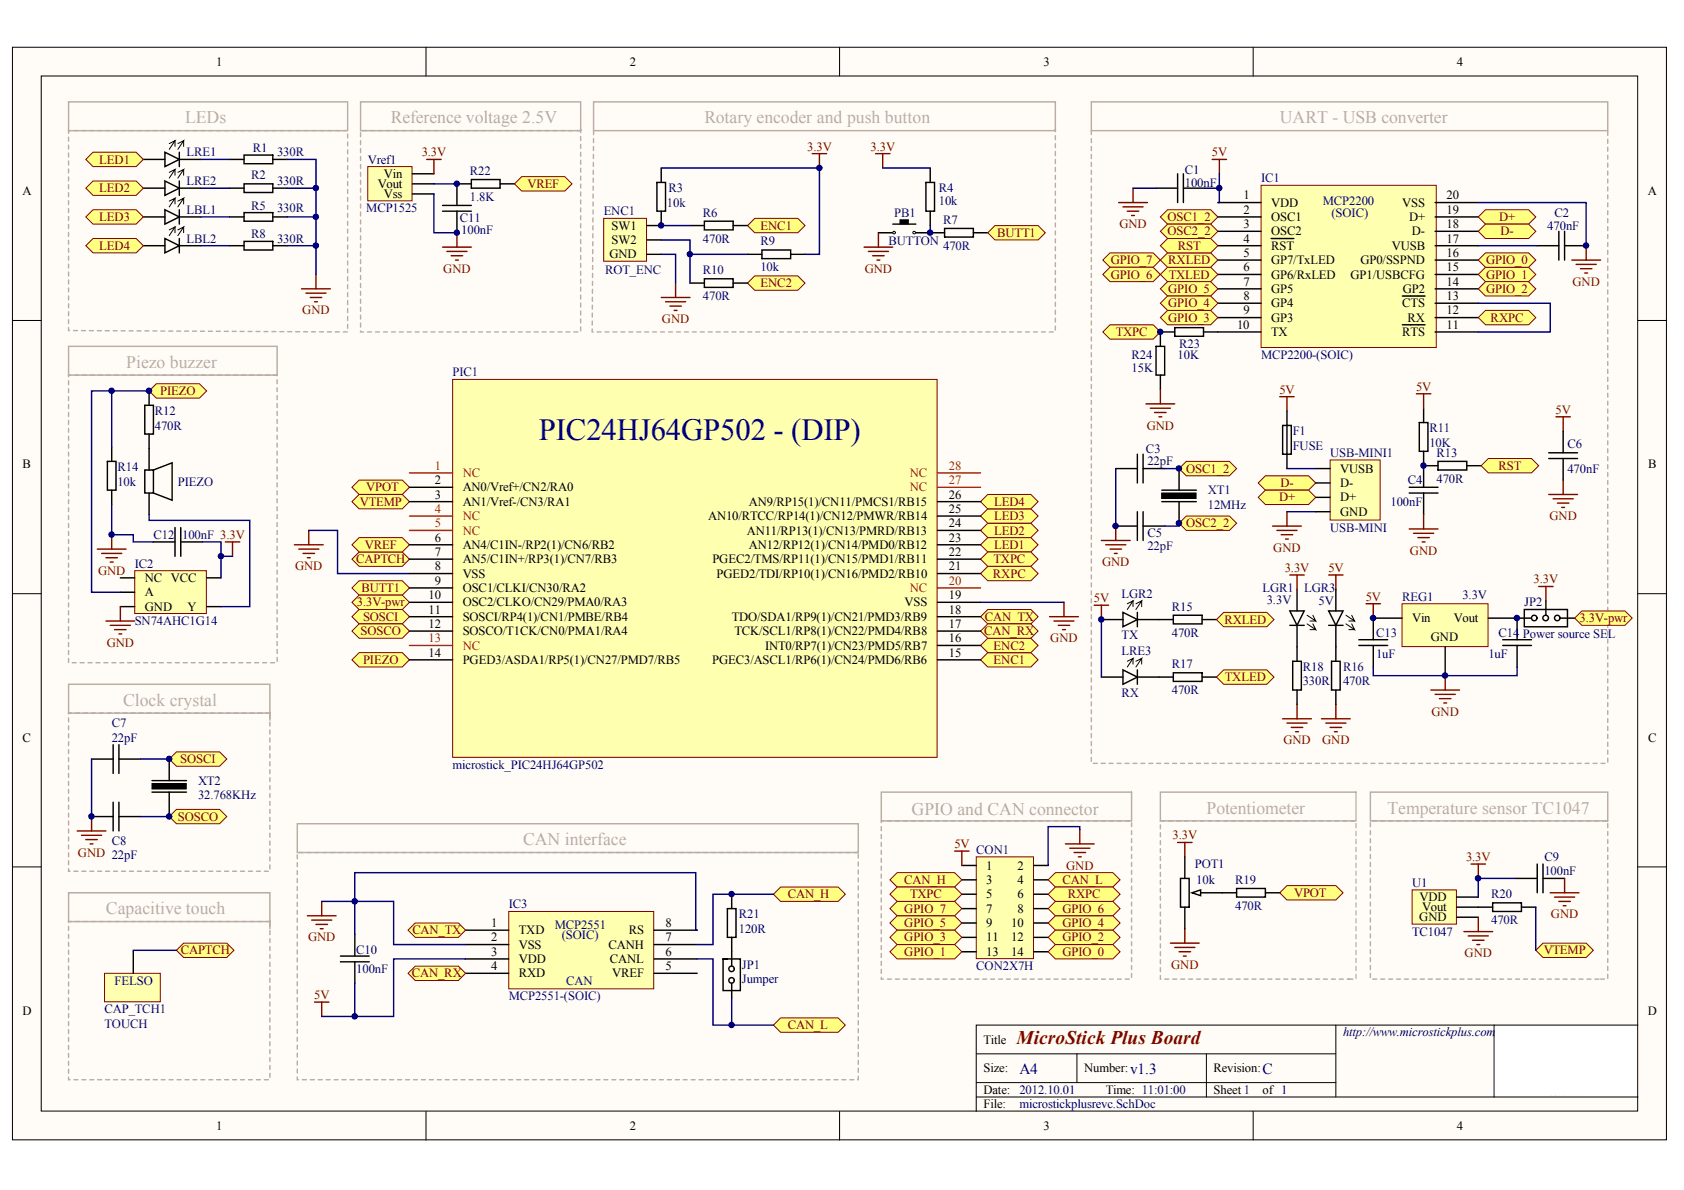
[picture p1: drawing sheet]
<svg xmlns="http://www.w3.org/2000/svg" width="297mm" height="210mm" viewBox="0 0 297 210" stroke-linecap="round" stroke-linejoin="round" font-family="sans-serif">
<defs><g id="words">
<text font-size="5.4" fill="#000080" x="95.1" y="77.6">PIC24HJ64GP502 - (DIP)</text>
<text font-size="3.4" fill="#800000" x="179.3" y="184.1">MicroStick Plus Board</text>
<g font-size="3.1" fill="#baada4">
<text x="32.6" y="21.8">LEDs</text>
<text x="68.9" y="21.8">Reference voltage 2.5V</text>
<text x="124.2" y="21.8">Rotary encoder and push button</text>
<text x="225.7" y="21.8">UART - USB converter</text>
<text x="22.2" y="64.9">Piezo buzzer</text>
<text x="21.7" y="124.5">Clock crystal</text>
<text x="160.8" y="143.8">GPIO and CAN connector</text>
<text x="212.8" y="143.5">Potentiometer</text>
<text x="244.8" y="143.5">Temperature sensor TC1047</text>
<text x="92.3" y="149.1">CAN interface</text>
<text x="18.7" y="161.3">Capacitive touch</text>
</g>
<g font-size="2.7" fill="#000080">
<text x="179.8" y="189.4">A4</text>
<text x="199.3" y="189.4">v1.3</text>
<text x="222.7" y="189.4">C</text>
</g>
<g font-size="2.2">
<text x="38.1" y="11.6">1</text>
<text x="111.1" y="11.6">2</text>
<text x="184" y="11.6">3</text>
<text x="257" y="11.6">4</text>
<text x="3.9" y="34.4">A</text>
<text x="66.6" y="33.2">Vout</text>
<text x="67.7" y="31.4">Vin</text>
<text x="67.7" y="34.9">Vss</text>
<text x="219.3" y="35.2">1</text>
<text x="255.2" y="35.2">20</text>
<text x="290.7" y="34.4">A</text>
<text x="107.9" y="40.5">SW1</text>
<text x="219.3" y="40.3">3</text>
<text x="219.3" y="37.7">2</text>
<text x="224.2" y="41.5">OSC2</text>
<text x="224.2" y="39">OSC1</text>
<text x="224.2" y="36.4">VDD</text>
<text x="247.4" y="36.4">VSS</text>
<text x="248.5" y="39">D+</text>
<text x="249" y="41.5">D-</text>
<text x="255.2" y="37.7">19</text>
<text x="255.2" y="40.3">18</text>
<text x="107.5" y="45.6">GND</text>
<text x="107.9" y="43">SW2</text>
<text x="219.3" y="47.9">6</text>
<text x="219.3" y="45.3">5</text>
<text x="219.3" y="42.8">4</text>
<text x="224.2" y="46.6">GP7/TxLED</text>
<text x="224.2" y="44.1">RST</text>
<text x="240" y="46.6">GP0/SSPND</text>
<text x="245.5" y="44.1">VUSB</text>
<text x="255.2" y="42.8">17</text>
<text x="255.2" y="45.3">16</text>
<text x="255.2" y="47.9">15</text>
<text x="219.3" y="52.9">8</text>
<text x="219.3" y="50.4">7</text>
<text x="224.2" y="51.7">GP5</text>
<text x="224.2" y="49.1">GP6/RxLED</text>
<text x="238.2" y="49.1">GP1/USBCFG</text>
<text x="247.4" y="51.7">GP2</text>
<text x="255.2" y="50.4">14</text>
<text x="255.2" y="52.9">13</text>
<text x="218.2" y="58">10</text>
<text x="219.3" y="55.5">9</text>
<text x="224.2" y="59.3">TX</text>
<text x="224.2" y="56.7">GP3</text>
<text x="224.2" y="54.2">GP4</text>
<text x="247.4" y="54.2">CTS</text>
<text x="247.4" y="59.3">RTS</text>
<text x="248.3" y="56.7">RX</text>
<text x="255.2" y="55.5">12</text>
<text x="255.2" y="58">11</text>
<text x="4" y="82.6">B</text>
<text x="236.4" y="83.4">VUSB</text>
<text x="290.7" y="82.6">B</text>
<text x="76.7" y="87.9">3</text>
<text x="76.7" y="85.4">2</text>
<text x="81.6" y="89.2">AN1/Vref-/CN3/RA1</text>
<text x="81.6" y="86.7">AN0/Vref+/CN2/RA0</text>
<text x="132.1" y="89.2">AN9/RP15(1)/CN11/PMCS1/RB15</text>
<text x="167.4" y="87.9">26</text>
<text x="236.4" y="88.4">D+</text>
<text x="236.4" y="85.9">D-</text>
<text x="76.7" y="95.5">6</text>
<text x="124.9" y="91.7">AN10/RTCC/RP14(1)/CN12/PMWR/RB14</text>
<text x="131.7" y="94.3">AN11/RP13(1)/CN13/PMRD/RB13</text>
<text x="167.4" y="90.5">25</text>
<text x="167.4" y="93">24</text>
<text x="167.4" y="95.5">23</text>
<text x="236.4" y="91">GND</text>
<text x="76.7" y="100.6">8</text>
<text x="76.7" y="98.1">7</text>
<text x="81.6" y="101.9">VSS</text>
<text x="81.6" y="99.4">AN5/C1IN+/RP3(1)/CN7/RB3</text>
<text x="81.6" y="96.8">AN4/C1IN-/RP2(1)/CN6/RB2</text>
<text x="125.7" y="99.4">PGEC2/TMS/RP11(1)/CN15/PMD1/RB11</text>
<text x="126.4" y="101.9">PGED2/TDI/RP10(1)/CN16/PMD2/RB10</text>
<text x="132.1" y="96.8">AN12/RP12(1)/CN14/PMD0/RB12</text>
<text x="167.4" y="98.1">22</text>
<text x="167.4" y="100.6">21</text>
<text x="25.5" y="102.7">NC VCC</text>
<text x="25.5" y="105.2">A</text>
<text x="25.5" y="107.7">GND</text>
<text x="33.1" y="107.7">Y</text>
<text x="75.6" y="105.7">10</text>
<text x="76.7" y="103.2">9</text>
<text x="81.6" y="107">OSC2/CLKO/CN29/PMA0/RA3</text>
<text x="81.6" y="104.4">OSC1/CLKI/CN30/RA2</text>
<text x="159.6" y="107">VSS</text>
<text x="167.4" y="105.7">19</text>
<text x="75.6" y="110.8">12</text>
<text x="75.6" y="108.2">11</text>
<text x="81.6" y="112">SOSCO/T1CK/CN0/PMA1/RA4</text>
<text x="81.6" y="109.5">SOSCI/RP4(1)/CN1/PMBE/RB4</text>
<text x="129.1" y="109.5">TDO/SDA1/RP9(1)/CN21/PMD3/RB9</text>
<text x="129.5" y="112">TCK/SCL1/RP8(1)/CN22/PMD4/RB8</text>
<text x="167.4" y="108.2">18</text>
<text x="167.4" y="110.8">17</text>
<text x="167.4" y="113.3">16</text>
<text x="249.1" y="109.8">Vin</text>
<text x="252.4" y="113.1">GND</text>
<text x="256.4" y="109.8">Vout</text>
<text x="75.6" y="115.8">14</text>
<text x="81.6" y="117.1">PGED3/ASDA1/RP5(1)/CN27/PMD7/RB5</text>
<text x="125.6" y="117.1">PGEC3/ASCL1/RP6(1)/CN24/PMD6/RB6</text>
<text x="134.9" y="114.6">INT0/RP7(1)/CN23/PMD5/RB7</text>
<text x="167.4" y="115.8">15</text>
<text x="4" y="130.8">C</text>
<text x="290.7" y="130.8">C</text>
<text x="174" y="153.4">1</text>
<text x="174" y="155.9">3</text>
<text x="179.5" y="153.4">2</text>
<text x="179.5" y="155.9">4</text>
<text x="174" y="158.5">5</text>
<text x="174" y="161">7</text>
<text x="179.5" y="161">8</text>
<text x="179.5" y="158.5">6</text>
<text x="250.4" y="159">VDD</text>
<text x="250.8" y="160.7">Vout</text>
<text x="86.6" y="163.5">1</text>
<text x="86.6" y="166.1">2</text>
<text x="91.5" y="164.8">TXD</text>
<text x="91.5" y="167.3">VSS</text>
<text x="107.3" y="167.3">CANH</text>
<text x="110.9" y="164.8">RS</text>
<text x="117.4" y="163.5">8</text>
<text x="117.4" y="166.1">7</text>
<text x="174" y="163.5">9</text>
<text x="174" y="166.1">11</text>
<text x="178.4" y="163.5">10</text>
<text x="178.4" y="166.1">12</text>
<text x="250.3" y="162.5">GND</text>
<text x="86.6" y="168.6">3</text>
<text x="86.6" y="171.1">4</text>
<text x="91.5" y="169.9">VDD</text>
<text x="91.5" y="172.4">RXD</text>
<text x="107.6" y="169.9">CANL</text>
<text x="108" y="172.4">VREF</text>
<text x="117.4" y="171.1">5</text>
<text x="117.4" y="168.6">6</text>
<text x="174" y="168.6">13</text>
<text x="178.4" y="168.6">14</text>
<text x="3.9" y="179">D</text>
<text x="290.7" y="179">D</text>
<text x="173.5" y="184.1">Title</text>
<text x="173.5" y="189.1">Size:</text>
<text x="191.2" y="189.1">Number:</text>
<text x="214.1" y="189.1">Revision:</text>
<text x="173.5" y="192.9">Date:</text>
<text x="173.5" y="195.5">File:</text>
<text x="195" y="192.9">Time: 11:01:00</text>
<text x="214.1" y="192.9">Sheet 1</text>
<text x="222.7" y="192.9">of 1</text>
<text x="273.4" y="193.2">goszta</text>
<text x="273.4" y="195.7">s\cime</text>
<text x="38.1" y="199.3">1</text>
<text x="111.1" y="199.3">2</text>
<text x="184" y="199.3">3</text>
<text x="257" y="199.3">4</text>
</g>
<g font-size="2.2" fill="#800000">
<text x="17.5" y="28.8">LED1</text>
<text x="74.4" y="27.6">3.3V</text>
<text x="142.4" y="26.6">3.3V</text>
<text x="153.5" y="26.6">3.3V</text>
<text x="213.8" y="27.6">5V</text>
<text x="17.5" y="33.9">LED2</text>
<text x="93" y="33.2">VREF</text>
<text x="17.5" y="39">LED3</text>
<text x="134.2" y="40.5">ENC1</text>
<text x="175.9" y="41.8">BUTT1</text>
<text x="197.4" y="40.3">GND</text>
<text x="205.9" y="39">OSC1_2</text>
<text x="205.9" y="41.5">OSC2_2</text>
<text x="264.4" y="39">D+</text>
<text x="264.7" y="41.5">D-</text>
<text x="17.5" y="44.1">LED4</text>
<text x="195.9" y="46.6">GPIO_7</text>
<text x="206.1" y="46.6">RXLED</text>
<text x="207.7" y="44.1">RST</text>
<text x="262.1" y="46.6">GPIO_0</text>
<text x="78.2" y="48.1">GND</text>
<text x="134.2" y="50.7">ENC2</text>
<text x="152.5" y="48.1">GND</text>
<text x="195.9" y="49.1">GPIO_6</text>
<text x="206.1" y="51.7">GPIO_5</text>
<text x="206.1" y="49.1">TXLED</text>
<text x="262.1" y="49.1">GPIO_1</text>
<text x="262.1" y="51.7">GPIO_2</text>
<text x="277.4" y="50.4">GND</text>
<text x="53.3" y="55.5">GND</text>
<text x="116.8" y="57">GND</text>
<text x="196.8" y="59.3">TXPC</text>
<text x="206.1" y="56.7">GPIO_3</text>
<text x="206.1" y="54.2">GPIO_4</text>
<text x="262.9" y="56.7">RXPC</text>
<text x="28.3" y="69.7">PIEZO</text>
<text x="225.7" y="69.4">5V</text>
<text x="249.8" y="68.9">5V</text>
<text x="202.3" y="75.8">GND</text>
<text x="274.4" y="73">5V</text>
<text x="209.2" y="83.4">OSC1_2</text>
<text x="264.3" y="82.9">RST</text>
<text x="63.5" y="89.2">VTEMP</text>
<text x="64.6" y="86.7">VPOT</text>
<text x="175.3" y="89.2">LED4</text>
<text x="225.6" y="88.4">D+</text>
<text x="225.8" y="85.9">D-</text>
<text x="175.3" y="94.3">LED2</text>
<text x="175.3" y="91.7">LED3</text>
<text x="209.2" y="93">OSC2_2</text>
<text x="273.3" y="91.7">GND</text>
<text x="17.3" y="101.4">GND</text>
<text x="52.1" y="100.6">GND</text>
<text x="62.8" y="99.4">CAPTCH</text>
<text x="64.4" y="96.8">VREF</text>
<text x="175.1" y="101.9">RXPC</text>
<text x="175.2" y="99.4">TXPC</text>
<text x="175.3" y="96.8">LED1</text>
<text x="194.4" y="99.9">GND</text>
<text x="224.6" y="97.3">GND</text>
<text x="226.6" y="100.9">3.3V</text>
<text x="234.3" y="100.9">5V</text>
<text x="248.7" y="97.8">GND</text>
<text x="62.9" y="107">3.3V-pwr</text>
<text x="63.8" y="104.4">BUTT1</text>
<text x="193" y="106.2">5V</text>
<text x="240.9" y="105.9">5V</text>
<text x="270.5" y="102.9">3.3V</text>
<text x="63.6" y="112">SOSCO</text>
<text x="64" y="109.5">SOSCI</text>
<text x="173.6" y="112">CAN_RX</text>
<text x="173.7" y="109.5">CAN_TX</text>
<text x="185.3" y="113.3">GND</text>
<text x="216" y="110">RXLED</text>
<text x="278.6" y="109.8">3.3V-</text>
<text x="283.6" y="109.8">pwr</text>
<text x="18.8" y="114.1">GND</text>
<text x="64" y="117.1">PIEZO</text>
<text x="175.3" y="117.1">ENC1</text>
<text x="175.3" y="114.6">ENC2</text>
<text x="216" y="120.2">TXLED</text>
<text x="226.4" y="131.3">GND</text>
<text x="233.2" y="131.3">GND</text>
<text x="252.5" y="126.2">GND</text>
<text x="31.8" y="134.6">SOSCI</text>
<text x="31.4" y="144.8">SOSCO</text>
<text x="168.3" y="149.6">5V</text>
<text x="206.8" y="148.1">3.3V</text>
<text x="13.7" y="151.1">GND 22pF</text>
<text x="159.5" y="155.9">CAN_H</text>
<text x="187.4" y="155.9">CAN_L</text>
<text x="188.1" y="153.4">GND</text>
<text x="258.6" y="151.9">3.3V</text>
<text x="139" y="158.5">CAN_H</text>
<text x="159.5" y="161">GPIO_7</text>
<text x="160.5" y="158.5">TXPC</text>
<text x="187.4" y="161">GPIO_6</text>
<text x="188.3" y="158.5">RXPC</text>
<text x="228.3" y="158.2">VPOT</text>
<text x="54.3" y="166.1">GND</text>
<text x="72.7" y="164.8">CAN_TX</text>
<text x="159.5" y="163.5">GPIO_5</text>
<text x="159.5" y="166.1">GPIO_3</text>
<text x="187.4" y="163.5">GPIO_4</text>
<text x="187.4" y="166.1">GPIO_2</text>
<text x="273.6" y="162">GND</text>
<text x="31.9" y="168.3">CAPTCH</text>
<text x="72.6" y="172.4">CAN_RX</text>
<text x="159.5" y="168.6">GPIO_1</text>
<text x="187.4" y="168.6">GPIO_0</text>
<text x="206.6" y="170.9">GND</text>
<text x="258.3" y="168.9">GND</text>
<text x="272.3" y="168.3">VTEMP</text>
<text x="55.4" y="176.2">5V</text>
<text x="139" y="181.5">CAN_L</text>
</g>
<g font-size="2.2" fill="#000080">
<text x="32.9" y="27.6">LRE1</text>
<text x="44.6" y="26.8">R1</text>
<text x="48.9" y="27.6">330R</text>
<text x="64.9" y="28.8">Vref1</text>
<text x="32.9" y="32.6">LRE2</text>
<text x="44.3" y="31.6">R2</text>
<text x="48.9" y="32.6">330R</text>
<text x="82.9" y="30.9">R22</text>
<text x="82.9" y="35.4">1.8K</text>
<text x="117.9" y="33.9">R3</text>
<text x="165.6" y="33.9">R4</text>
<text x="209" y="30.6">C1</text>
<text x="209" y="32.9">100nF</text>
<text x="222.4" y="32.1">IC1</text>
<text x="32.9" y="37.7">LBL1</text>
<text x="44.3" y="37">R5</text>
<text x="48.9" y="37.5">330R</text>
<text x="64.6" y="37.5">MCP1525</text>
<text x="81.1" y="39.2">C11</text>
<text x="81.4" y="41.3">100nF</text>
<text x="106.5" y="38">ENC1</text>
<text x="117.6" y="36.4">10k</text>
<text x="124" y="38.2">R6</text>
<text x="157.7" y="38.2">PB1</text>
<text x="165.6" y="36.2">10k</text>
<text x="166.4" y="39.5">R7</text>
<text x="233.3" y="36.2">MCP2200</text>
<text x="234.9" y="38.2">(SOIC)</text>
<text x="272.9" y="40.5">470nF</text>
<text x="274.2" y="38.2">C2</text>
<text x="32.9" y="42.8">LBL2</text>
<text x="44.3" y="42">R8</text>
<text x="48.9" y="42.8">330R</text>
<text x="124" y="42.8">470R</text>
<text x="134.1" y="43.3">R9</text>
<text x="134.1" y="47.9">10k</text>
<text x="156.7" y="43.3">BUTTON</text>
<text x="166.4" y="44.1">470R</text>
<text x="106.7" y="48.4">ROT_ENC</text>
<text x="124" y="48.4">R10</text>
<text x="124" y="52.9">470R</text>
<text x="199.6" y="63.3">R24</text>
<text x="199.6" y="65.6">15K</text>
<text x="207.7" y="63.3">10K</text>
<text x="208" y="61.3">R23</text>
<text x="222.4" y="63.3">MCP2200-(SOIC)</text>
<text x="79.8" y="66.4">PIC1</text>
<text x="27.3" y="73.2">R12</text>
<text x="27.3" y="75.8">470R</text>
<text x="228" y="76.8">F1</text>
<text x="252.1" y="76.3">R11</text>
<text x="20.7" y="83.1">R14</text>
<text x="202.1" y="79.8">C3</text>
<text x="202.4" y="82.1">22pF</text>
<text x="228" y="79.3">FUSE</text>
<text x="234.6" y="80.6">USB-MINI1</text>
<text x="252.1" y="78.8">10K</text>
<text x="253.4" y="80.6">R13</text>
<text x="276.5" y="79.1">C6</text>
<text x="276.5" y="83.4">470nF</text>
<text x="20.7" y="85.7">10k</text>
<text x="31.4" y="85.7">PIEZO</text>
<text x="213" y="87.2">XT1</text>
<text x="213" y="89.7">12MHz</text>
<text x="245.3" y="89.2">100nF</text>
<text x="248.3" y="85.4">C4</text>
<text x="253.4" y="85.1">470R</text>
<text x="27.1" y="95">C12</text>
<text x="32.1" y="95">100nF 3.3V</text>
<text x="202.4" y="94.8">C5</text>
<text x="234.6" y="93.8">USB-MINI</text>
<text x="23.8" y="100.1">IC2</text>
<text x="202.4" y="97.1">22pF</text>
<text x="197.8" y="105.4">LGR2</text>
<text x="206.7" y="107.7">R15</text>
<text x="222.7" y="104.4">LGR1</text>
<text x="223.5" y="106.5">3.3V</text>
<text x="230" y="104.4">LGR3</text>
<text x="232.6" y="106.7">5V</text>
<text x="247.3" y="105.9">REG1</text>
<text x="258" y="105.7">3.3V</text>
<text x="268.9" y="107">JP2</text>
<text x="23.8" y="110.3">SN74AHC1G14</text>
<text x="197.8" y="112.8">TX</text>
<text x="206.7" y="112.3">470R</text>
<text x="242.7" y="112.3">C13</text>
<text x="264.3" y="112.3">C14</text>
<text x="268.6" y="112.5">Power source SEL</text>
<text x="197.8" y="115.6">LRE3</text>
<text x="206.7" y="117.9">R17</text>
<text x="229.8" y="118.4">R18</text>
<text x="236.9" y="118.4">R16</text>
<text x="242.7" y="116.1">1uF</text>
<text x="262.5" y="116.1">1uF</text>
<text x="197.8" y="122.9">RX</text>
<text x="206.7" y="122.4">470R</text>
<text x="229.8" y="120.9">330R</text>
<text x="236.9" y="120.9">470R</text>
<text x="19.7" y="128.3">C7</text>
<text x="19.7" y="130.8">22pF</text>
<text x="79.8" y="135.6">microstick_PIC24HJ64GP502</text>
<text x="34.9" y="138.4">XT2</text>
<text x="34.9" y="141">32.768KHz</text>
<text x="19.7" y="149.1">C8</text>
<text x="172.2" y="150.6">CON1</text>
<text x="210.8" y="153.1">POT1</text>
<text x="211" y="155.9">10k</text>
<text x="217.9" y="155.9">R19</text>
<text x="272.4" y="151.9">C9</text>
<text x="272.4" y="154.4">100nF</text>
<text x="89.7" y="160.2">IC3</text>
<text x="217.9" y="160.5">470R</text>
<text x="249.1" y="156.4">U1</text>
<text x="263" y="158.5">R20</text>
<text x="97.9" y="163.8">MCP2551</text>
<text x="99.1" y="165.6">(SOIC)</text>
<text x="130.3" y="162">R21</text>
<text x="130.3" y="164.5">120R</text>
<text x="249.1" y="165">TC1047</text>
<text x="263" y="163">470R</text>
<text x="20.2" y="173.7">FELSO</text>
<text x="62.8" y="168.3">C10</text>
<text x="62.8" y="171.6">100nF</text>
<text x="99.9" y="173.7">CAN</text>
<text x="130.8" y="170.9">JP1</text>
<text x="130.8" y="173.4">Jumper</text>
<text x="172.2" y="171.1">CON2X7H</text>
<text x="18.4" y="178.7">CAP_TCH1</text>
<text x="89.7" y="176.5">MCP2551-(SOIC)</text>
<text x="18.4" y="181.3">TOUCH</text>
<text x="236.9" y="182.8">http://www.microstickplus.com/</text>
<text x="179.8" y="192.9">2012.10.01</text>
<text x="179.8" y="195.5">microstickplusrevc.SchDoc</text>
</g>
<g font-size="2.2" fill="#f00">
<text x="76.7" y="82.9">1</text>
<text x="167.4" y="82.9">28</text>
<text x="81.6" y="84.1">NC</text>
<text x="160.5" y="84.1">NC</text>
<text x="160.5" y="86.7">NC</text>
<text x="167.4" y="85.4">27</text>
<text x="76.7" y="93">5</text>
<text x="76.7" y="90.5">4</text>
<text x="81.6" y="94.3">NC</text>
<text x="81.6" y="91.7">NC</text>
<text x="160.5" y="104.4">NC</text>
<text x="167.4" y="103.2">20</text>
<text x="75.6" y="113.3">13</text>
<text x="81.6" y="114.6">NC</text>
</g>
</g></defs>
<g fill="#fffcf8" stroke="#000" stroke-width=".18">
<path d="M2.2 8.3h291.7v192.8h-291.7z"/>
<path d="M7.3 13.4h281.6v182.6h-281.6z"/>
</g>
<g fill="none" stroke="#000" stroke-width=".18">
<path d="M75.1 8.3v5.1M148.1 8.3v5.1M221 8.3v5.1M2.2 56.5h5.1M288.9 56.5h5.1M2.2 104.7h5.1M288.9 104.7h5.1M2.2 152.9h5.1M288.9 152.9h5.1M75.1 196v5.1M148.1 196v5.1M172.2 185.9h63.4"/>
<path d="M172.2 193.5h116.7M172.2 191h63.4M190 185.9v5.1M212.8 185.9v7.6M221 196v5.1M235.6 180.8v12.7M263.5 180.8h-91.3v15.2M288.9 180.8h-25.4v12.7"/>
</g>
<path d="M249.1 157h7.8v6h-7.8z" fill="#ffffb0" stroke="#800000" stroke-width=".18"/>
<path d="M256.9 158.2h3.9M256.9 160h3.9M256.9 161.8h3.9" fill="none" stroke="#000" stroke-width=".25"/>
<g fill="none" stroke="#800000" stroke-width=".25">
<path d="M185.1 108.8h5.1M185.9 109.5h3.6M186.7 110.3h2M187.4 111.1h.5M187.7 106.2v2.6M207.7 148.6h2.6M209 148.6v2.5M259.5 152.4h2.5M260.8 152.4v2.5M206.5 166.4h5M207.2 167.1h3.6M208 167.9h2"/>
<path d="M208.7 168.6h.5M209 163.8v2.6M258.2 164.3h5.1M259 165.1h3.5M259.7 165.8h2.1M260.5 166.6h.5M260.8 161.8v2.5"/>
</g>
<g fill="#ffff80" stroke="#800000" stroke-width=".18">
<path d="M62.1 86l1.2-1.3h7.7l1.2 1.3-1.2 1.2h-7.7z" fill-rule="evenodd"/>
<path d="M62.1 88.5l1.2-1.3h7.7l1.2 1.3-1.2 1.3h-7.7z" fill-rule="evenodd"/>
<path d="M270.9 167.6l1.3-1.2h7.6l1.3 1.2-1.3 1.3h-7.6z" fill-rule="evenodd"/>
<path d="M225.7 157.5l1.3-1.3h8.6l1.3 1.3-1.3 1.2h-8.6z" fill-rule="evenodd"/>
</g>
<path d="M16.2 133.9h3.8M20 131.4v5M21 131.4v5M21 133.9h3.8M26.8 139.7h6.1M26.8 137.7h6.1M29.9 133.9v3.8M29.9 139.7v3.8M16.2 144h3.8M20 141.5v5.1M21 141.5v5.1M21 144h3.8" fill="none" stroke="#000" stroke-width=".25"/>
<path d="M26.8 138.2h6v1h-6z" fill="#000" stroke="#000" stroke-width=".18"/>
<path d="M13.6 146.6h5.1M14.4 147.3h3.5M15.1 148.1h2.1M15.9 148.9h.5M16.2 144v2.6" fill="none" stroke="#800000" stroke-width=".25"/>
<path d="M16.2 133.9v10.1M24.8 133.9h5.1M29.9 143.5v.5h-5.1" fill="none" stroke="#000080" stroke-width=".25"/>
<g fill="#ffff80" stroke="#800000" stroke-width=".18">
<path d="M29.9 133.9l1.2-1.3h7.6l1.3 1.3-1.3 1.3h-7.6z" fill-rule="evenodd"/>
<path d="M29.9 144l1.2-1.2h7.6l1.3 1.2-1.3 1.3h-7.6z" fill-rule="evenodd"/>
<path d="M62.1 108.8l1.2-1.3h7.7l1.2 1.3-1.2 1.2h-7.7z" fill-rule="evenodd"/>
<path d="M62.1 111.3l1.2-1.3h7.7l1.2 1.3-1.2 1.3h-7.7z" fill-rule="evenodd"/>
</g>
<g fill="none" stroke="#000" stroke-width=".25">
<path d="M163.3 32.2h1.5v5.1h-1.5zM164.1 29.6v2.6M164.1 37.3v2.5M164.1 41.1h2.5M166.6 40.3h5.1v1.5h-5.1zM171.7 41.1h2.5M263.3 159.3h5.1v1.5h-5.1zM267.3 154.9h3.9M271.2 152.4v5.1M272.2 152.4v5.1M272.2 154.9h3.8M260.8 160h2.5"/>
<path d="M268.4 160h2.5"/>
</g>
<path d="M267.3 154.9h-6.5v3.3M270.9 160v7.6" fill="none" stroke="#000080" stroke-width=".25"/>
<path d="M154.4 27.1h2.6M155.7 27.1v2.5M152.4 43.6h5.1M153.2 44.4h3.5M153.9 45.1h2.1M154.7 45.9h.5M154.9 41.1v2.5M273.4 157.5h5.1M274.2 158.2h3.6M275 159h2M275.7 159.8h.5M276 154.9v2.6" fill="none" stroke="#800000" stroke-width=".25"/>
<path d="M174.2 41.1l1.3-1.3h7.6l1.3 1.3-1.3 1.2h-7.6z" fill-rule="evenodd" fill="#ffff80" stroke="#800000" stroke-width=".18"/>
<path d="M25.5 71.5h1.6v5.1h-1.6zM26.3 69v2.5M26.3 76.6v2.5" fill="none" stroke="#000" stroke-width=".25"/>
<g fill="#ffff80" stroke="#800000" stroke-width=".18">
<path d="M26.3 69l1.3-1.3h7.6l1.2 1.3-1.2 1.2h-7.6z" fill-rule="evenodd"/>
<path d="M173 96.1l1.2-1.3h7.6l1.3 1.3-1.3 1.3h-7.6z" fill-rule="evenodd"/>
<path d="M173 93.6l1.2-1.3h7.6l1.3 1.3-1.3 1.2h-7.6z" fill-rule="evenodd"/>
<path d="M173 91l1.2-1.2h7.6l1.3 1.2-1.3 1.3h-7.6z" fill-rule="evenodd"/>
<path d="M173 88.5l1.2-1.3h7.6l1.3 1.3-1.3 1.3h-7.6z" fill-rule="evenodd"/>
<path d="M62.1 116.4l1.2-1.3h7.7l1.2 1.3-1.2 1.3h-7.7z" fill-rule="evenodd"/>
</g>
<path d="M222.4 32.7h30.9v28.6h-30.9z" fill="#ffffb0" stroke="#800000" stroke-width=".18"/>
<g fill="none" stroke="#000" stroke-width=".25">
<path d="M214.8 35.7h7.6M214.8 38.3h7.6M253.1 35.7h7.7M253.1 38.3h7.7M214.8 40.8h7.6M214.8 43.3h7.6M214.8 45.9h7.6M214.8 48.4h7.6M214.8 50.9h7.6M214.8 53.5h7.6M214.8 56h7.6M214.8 58.6h7.6"/>
<path d="M224.2 42.1h4M247.4 52.2h4M247.4 57.3h4M253.1 40.8h7.7M253.1 43.3h7.7M253.1 45.9h7.7M253.1 48.4h7.7M253.1 50.9h7.7M253.1 53.5h7.7M253.1 56h7.7M253.1 58.6h7.7M204.9 88.5h6.1"/>
<path d="M204.9 86.5h6.1M208 82.7v3.8M208 88.5v3.8"/>
</g>
<path d="M213.8 28.1h2.5M215.1 28.1v2.6" fill="none" stroke="#800000" stroke-width=".25"/>
<path d="M204.9 87h6.1v.9h-6.1z" fill="#000" stroke="#000" stroke-width=".18"/>
<g fill="#ffff80" stroke="#800000" stroke-width=".18">
<path d="M208 82.7l1.2-1.3h7.7l1.2 1.3-1.2 1.2h-7.7z" fill-rule="evenodd"/>
<path d="M208 92.3l1.2-1.3h7.7l1.2 1.3-1.2 1.3h-7.7z" fill-rule="evenodd"/>
</g>
<path d="M196.8 82.7h3.8M196.8 92.8h3.8M200.6 80.1v5.1M200.6 90.3v5M201.6 80.1v5.1M201.6 90.3v5M201.6 82.7h3.8M201.6 92.8h3.8" fill="none" stroke="#000" stroke-width=".25"/>
<path d="M194.3 95.3h5M195 96.1h3.6M195.8 96.9h2M196.6 97.6h.5M196.8 92.8v2.5" fill="none" stroke="#800000" stroke-width=".25"/>
<path d="M196.8 82.7v10.1" fill="none" stroke="#000080" stroke-width=".25"/>
<g fill="#ffff80" stroke="#800000" stroke-width=".18">
<path d="M204.7 38.3l1.2-1.3h7.7l1.2 1.3-1.2 1.2h-7.7z" fill-rule="evenodd"/>
<path d="M204.7 40.8l1.2-1.3h7.7l1.2 1.3-1.2 1.3h-7.7z" fill-rule="evenodd"/>
</g>
<path d="M205.4 82.7h2.6M208 92.3v.5h-2.6M194.3 109.3v10.1" fill="none" stroke="#000080" stroke-width=".25"/>
<path d="M194.3 119.4h3.8M194.3 109.3h3.8M198.1 118.2l2.5 1.2-2.5 1.3zM198.1 108l2.5 1.3-2.5 1.3zM200.6 119.4h6.4M200.6 108v2.6M200.6 118.2v2.5M200.6 109.3h6.4M207 108.5h5v1.5h-5zM207 118.7h5v1.5h-5zM212 119.4h2.6M212 109.3h2.6" fill="none" stroke="#000" stroke-width=".25"/>
<path d="M198.8 116.6l1.1-.5-1.1 1.6M198.8 106.5l1.1-.5-1.1 1.5M199.9 106v1M199.9 116.1v1M200.4 116.6l1-.5-1 1.6M200.4 106.5l1-.5-1 1.5M201.4 106v1M201.4 116.1v1" fill="none" stroke="#000" stroke-width=".18"/>
<path d="M193 106.7h2.5M194.3 106.7v2.6" fill="none" stroke="#800000" stroke-width=".25"/>
<g fill="#ffff80" stroke="#800000" stroke-width=".18">
<path d="M214.6 119.4l1.2-1.2h7.7l1.2 1.2-1.2 1.3h-7.7z" fill-rule="evenodd"/>
<path d="M214.6 109.3l1.2-1.3h7.7l1.2 1.3-1.2 1.3h-7.7z" fill-rule="evenodd"/>
<path d="M204.7 48.4l1.2-1.3h7.7l1.2 1.3-1.2 1.3h-7.7z" fill-rule="evenodd"/>
<path d="M204.7 45.9l1.2-1.3h7.7l1.2 1.3-1.2 1.2h-7.7z" fill-rule="evenodd"/>
<path d="M260.8 56l1.2-1.2h7.6l1.3 1.2-1.3 1.3h-7.6z" fill-rule="evenodd"/>
<path d="M194.5 58.6l1.3-1.3h7.6l1.3 1.3-1.3 1.2h-7.6z" fill-rule="evenodd"/>
</g>
<g fill="none" stroke="#800000" stroke-width=".25">
<path d="M225.7 70h2.6M227 70v2.5M274.5 73.5h2.5M275.7 73.5v2.6M224.5 92.8h5M225.2 93.6h3.6M226 94.3h2M226.8 95.1h.5M227 90.3v2.5M273.2 87.2h5.1M273.9 88h3.6M274.7 88.7h2"/>
<path d="M275.5 89.5h.5M275.7 84.7v2.5"/>
</g>
<path d="M273.2 79.9h5.1M275.7 76.1v3.8M273.2 80.9h5.1M275.7 80.9v3.8" fill="none" stroke="#000" stroke-width=".25"/>
<path d="M227 90.3h5.1" fill="none" stroke="#000080" stroke-width=".25"/>
<g fill="#ffff80" stroke="#800000" stroke-width=".18">
<path d="M221.9 85.2l1.3-1.3h7.6l1.3 1.3-1.3 1.3h-7.6z" fill-rule="evenodd"/>
<path d="M221.9 87.7l1.3-1.2h7.6l1.3 1.2-1.3 1.3h-7.6z" fill-rule="evenodd"/>
<path d="M260.8 38.3l1.2-1.3h7.6l1.3 1.3-1.3 1.2h-7.6z" fill-rule="evenodd"/>
<path d="M260.8 40.8l1.2-1.3h7.6l1.3 1.3-1.3 1.3h-7.6z" fill-rule="evenodd"/>
</g>
<g fill="none" stroke="#800000" stroke-width=".25">
<path d="M197.3 35.7h5.1M198.1 36.5h3.5M198.8 37.3h2.1M199.6 38h.5M199.9 33.2v2.5M277.2 45.9h5.1M278 46.6h3.6M278.8 47.4h2M279.5 48.2h.5M279.8 43.3v2.6M249.8 69.5h2.6M251.1 69.5v2.5"/>
<path d="M248.6 93.3h5M249.3 94.1h3.6M250.1 94.8h2M250.9 95.6h.5M251.1 90.8v2.5"/>
</g>
<g fill="none" stroke="#000" stroke-width=".25">
<path d="M203.9 33.2h3.8M207.7 30.7v5M208.7 30.7v5M208.7 33.2h3.8M271.2 43.3h3.8M275 40.8v5.1M276 40.8v5.1M276 43.3h3.8M250.3 74.5h1.6v5.1h-1.6zM251.1 72v2.5M251.1 79.6v6.4M248.6 87h5"/>
<path d="M248.6 86h5M251.1 87v3.8M251.1 82.1h2.5M253.6 81.4h5.1v1.5h-5.1zM258.7 82.1h2.6"/>
</g>
<path d="M199.9 33.2h4M212.5 33.2h2.6M215.1 30.7v5h-.3" fill="none" stroke="#000080" stroke-width=".25"/>
<g fill="#ffff80" stroke="#800000" stroke-width=".18">
<path d="M261.3 82.1l1.2-1.2h7.6l1.3 1.2-1.3 1.3h-7.6z" fill-rule="evenodd"/>
<path d="M204.7 43.3l1.2-1.2h7.7l1.2 1.2-1.2 1.3h-7.7z" fill-rule="evenodd"/>
</g>
<path d="M260.8 53.5h12.6v5.1h-12.6" fill="none" stroke="#000080" stroke-width=".25"/>
<g fill="#ffff80" stroke="#800000" stroke-width=".18">
<path d="M31.1 167.6l1.3-1.2h7.6l1.3 1.2-1.3 1.3h-7.6z" fill-rule="evenodd"/>
<path d="M62.1 98.6l1.2-1.2h7.7l1.2 1.2-1.2 1.3h-7.7z" fill-rule="evenodd"/>
<path d="M173 98.6l1.2-1.2h7.6l1.3 1.2-1.3 1.3h-7.6z" fill-rule="evenodd"/>
<path d="M173 101.2l1.2-1.3h7.6l1.3 1.3-1.3 1.2h-7.6z" fill-rule="evenodd"/>
<path d="M62.1 103.7l1.2-1.3h7.7l1.2 1.3-1.2 1.3h-7.7z" fill-rule="evenodd"/>
<path d="M173 116.4l1.2-1.3h7.6l1.3 1.3-1.3 1.3h-7.6z" fill-rule="evenodd"/>
<path d="M173 113.9l1.2-1.3h7.6l1.3 1.3-1.3 1.2h-7.6z" fill-rule="evenodd"/>
<path d="M173 108.8l1.2-1.3h7.6l1.3 1.3-1.3 1.2h-7.6z" fill-rule="evenodd"/>
<path d="M173 111.3l1.2-1.3h7.6l1.3 1.3-1.3 1.3h-7.6z" fill-rule="evenodd"/>
</g>
<path d="M26.3 79.1v3.8M25.5 82.9h1.6v4.1h-1.6zM26.3 87v3.8M27.1 82.9l3.3-1.3v6.6l-3.3-1.2" fill="none" stroke="#000" stroke-width=".25"/>
<path d="M89.7 160.8h25.6v13.6h-25.6z" fill="#ffffb0" stroke="#800000" stroke-width=".18"/>
<path d="M60 169.7h5.1M60 168.6h5.1M62.6 164.8v3.8M62.6 169.7v3.8M82.1 164.1h7.6M82.1 166.6h7.6M82.1 169.1h7.6M82.1 171.7h7.6M115.4 164.1h7.6M115.4 166.6h7.6M115.4 169.1h7.6M115.4 171.7h7.6" fill="none" stroke="#000" stroke-width=".25"/>
<path d="M56.7 159v2.5M54.2 161.5h5.1M55 162.3h3.5M55.5 176.8h2.5M55.7 163.1h2.1M56.5 163.8h.5M56.7 176.8v2.5" fill="none" stroke="#800000" stroke-width=".25"/>
<g fill="#ffff80" stroke="#800000" stroke-width=".18">
<path d="M72 164.1l1.2-1.3h7.7l1.2 1.3-1.2 1.2h-7.7z" fill-rule="evenodd"/>
<path d="M72 171.7l1.2-1.3h7.7l1.2 1.3-1.2 1.3h-7.7z" fill-rule="evenodd"/>
</g>
<path d="M123 164.1h-.3v-10.2h-60.1v5.1h6.8v7.6h12.7" fill="none" stroke="#000080" stroke-width=".25"/>
<g fill="none" stroke="#800000" stroke-width=".25">
<path d="M116.6 52.5h5.1M117.4 53.2h3.5M118.2 54h2M118.9 54.8h.5M119.2 49.9v2.6M234.4 101.4h2.5M235.6 101.4v2.6M226.2 126.8h5.1M227 127.5h3.6M227.8 128.3h2M228.5 129.1h.5M228.8 124.3v2.5"/>
<path d="M233.1 126.8h5.1M233.9 127.5h3.5M234.6 128.3h2M235.4 129.1h.5M235.6 124.3v2.5"/>
</g>
<path d="M227.5 107.8h2.5l-1.2 2.5zM227.5 110.3h2.5M228 116.6h1.5v5.1h-1.5zM228.8 104v3.8M228.8 110.3v6.3M234.4 107.8h2.5l-1.3 2.5zM234.4 110.3h2.5M234.9 116.6h1.5v5.1h-1.5zM235.6 104v3.8M235.6 110.3v6.3M228.8 121.7v2.6M235.6 121.7v2.6" fill="none" stroke="#000" stroke-width=".25"/>
<path d="M230.6 108.5l1.5 1-.5-1M230.6 110l1.5 1.1-.5-1.1M231.1 109.5h1M231.1 111.1h1M237.4 108.5l1.5 1-.5-1M237.4 110l1.5 1.1-.5-1.1M237.9 109.5h1M237.9 111.1h1" fill="none" stroke="#000" stroke-width=".18"/>
<g fill="#ffff80" stroke="#800000" stroke-width=".18">
<path d="M131.9 39.8l1.2-1.3h7.6l1.3 1.3-1.3 1.3h-7.6z" fill-rule="evenodd"/>
<path d="M131.9 49.9l1.2-1.2h7.6l1.3 1.2-1.3 1.3h-7.6z" fill-rule="evenodd"/>
</g>
<path d="M143.3 27.1h2.5M144.5 27.1v2.5M51.9 96.1h5.1M52.7 96.9h3.5M53.5 97.6h2M54.2 98.4h.5M54.5 93.6v2.5" fill="none" stroke="#800000" stroke-width=".25"/>
<path d="M115.9 32.2h1.5v5.1h-1.5zM116.6 29.6v2.6M116.6 37.3v2.5M121.7 39.8h2.5M124.2 39h5.1v1.5h-5.1zM129.3 39.8h2.6M121.7 49.9h2.5M124.2 49.2h5.1v1.5h-5.1zM129.3 49.9h2.6M131.9 44.9h2.5M134.4 44.1h5.1v1.5h-5.1zM139.5 44.9h2.5" fill="none" stroke="#000" stroke-width=".25"/>
<path d="M116.6 29.6h27.9v15.3h-2.5M116.6 39.8h5.1M116.6 42.3h5.1v7.6M116.6 44.9h2.6v5M121.7 44.9h10.2M54.5 93.6h5v7.6h12.7" fill="none" stroke="#000080" stroke-width=".25"/>
<path d="M23.8 100.7h12.6v7.5h-12.6z" fill="#ffffb0" stroke="#800000" stroke-width=".18"/>
<path d="M19.7 78.8v2.6M18.9 81.4h1.6v5.1h-1.6zM19.7 86.5v2.5M21.2 107h2.6M21.2 101.9h2.6M21.2 104.5h2.6M36.4 107h2.6M36.4 101.9h2.6M129.1 167.9v2.5M129.1 173.5v2.5" fill="none" stroke="#000" stroke-width=".25"/>
<path d="M19.7 69h-3.5v35.5h5M26.3 69h-6.6v9.8M26.3 90.8v1h17.8v15.2h-5.1M173 106.2h14.7" fill="none" stroke="#000080" stroke-width=".25"/>
<path d="M17.2 96.9h5M17.9 97.6h3.6M18.7 98.4h2M19.4 99.1h.6M19.7 94.3v2.6M39.7 95.6h2.6M41 95.6v2.5M18.7 109.5h5.1M19.4 110.3h3.6M20.2 111.1h2M21 111.8h.5M21.2 107v2.5" fill="none" stroke="#800000" stroke-width=".25"/>
<g fill="#fff" stroke="#000" stroke-width=".25">
<circle cx="129" cy="172.9" r=".48"/>
<circle cx="129" cy="170.9" r=".48"/>
</g>
<g fill="none" stroke="#000" stroke-width=".25">
<path d="M25.3 28.1h3.8M25.3 33.2h3.8M25.3 38.3h3.8M29.1 26.9l2.5 1.2-2.5 1.3zM29.1 31.9l2.5 1.3-2.5 1.3zM29.1 37l2.5 1.3-2.5 1.2zM31.6 28.1h3.8M31.6 33.2h3.8M31.6 38.3h3.8M31.6 26.9v2.5M31.6 31.9v2.6M31.6 37v2.5"/>
<path d="M40.5 28.1h2.5M40.5 33.2h2.5M40.5 38.3h2.5M43 27.4h5.1v1.5h-5.1zM43 32.4h5.1v1.6h-5.1zM43 37.5h5.1v1.5h-5.1zM48.1 28.1h2.6M48.1 33.2h2.6M48.1 38.3h2.6M25.3 43.3h3.8M29.1 42.1l2.5 1.2-2.5 1.3zM31.6 43.3h3.8"/>
<path d="M31.6 42.1v2.5M40.5 43.3h2.5M43 42.6h5.1v1.5h-5.1zM48.1 43.3h2.6M129.1 157.7v2.6M127.5 169.1h3.1v5.6h-3.1v-5.6h.8M128.3 160.3h1.5v5h-1.5zM129.1 165.3v2.6"/>
</g>
<path d="M192.5 18h91.1v5h-91.1zM186.2 22.8v.2h-81.5v-5h81.5v5" fill="none" stroke="#baada4" stroke-width=".25"/>
<path d="M192.5 23v111.7h91.1v-111.7" fill="none" stroke="#baada4" stroke-width=".25" stroke-dasharray=".7 .7"/>
<g fill="none" stroke="#000" stroke-width=".18">
<path d="M29.9 25.3l1-.5-1 1.5M29.9 30.4l1-.5-1 1.5M29.9 35.5l1-.5-1 1.5M30.9 24.8v1M30.9 29.9v1M30.9 35v1M31.4 25.3l1-.5-1 1.5M31.4 30.4l1-.5-1 1.5M31.4 35.5l1-.5-1 1.5M32.4 24.8v1M32.4 29.9v1M32.4 35v1"/>
<path d="M29.9 40.5l1-.5-1 1.6M30.9 40v1.1M31.4 40.5l1-.5-1 1.6M32.4 40v1.1"/>
</g>
<path d="M53.2 50.9h5.1M54 51.7h3.5M54.7 52.5h2M55.5 53.2h.5M55.7 48.4v2.5" fill="none" stroke="#800000" stroke-width=".25"/>
<path d="M35.4 33.2h5.1M35.4 38.3h5.1M35.4 28.1h5.1M50.7 28.1h5v20.3M50.7 33.2h5M50.7 38.3h5M35.4 43.3h5.1M50.7 43.3h5" fill="none" stroke="#000080" stroke-width=".25"/>
<g fill="#ffff80" stroke="#800000" stroke-width=".18">
<path d="M15.1 28.1l1.3-1.2h7.6l1.3 1.2-1.3 1.3h-7.6z" fill-rule="evenodd"/>
<path d="M15.1 33.2l1.3-1.3h7.6l1.3 1.3-1.3 1.3h-7.6z" fill-rule="evenodd"/>
<path d="M15.1 38.3l1.3-1.3h7.6l1.3 1.3-1.3 1.2h-7.6z" fill-rule="evenodd"/>
<path d="M15.1 43.3l1.3-1.2h7.6l1.3 1.2-1.3 1.3h-7.6z" fill-rule="evenodd"/>
</g>
<path d="M61.3 23h-49.2v35.3l49.2 .3v-35.8M48.9 66.2h-36.8v50.7h36.8v-50.7M47.6 125.8h-35.5v27.9h35.5v-27.9M151.4 150.4h-99v40.1h99v-40.1M47.6 162.6h-35.5v27.9h35.5v-27.9M237.9 172.7h1.3v-27.9h-34.5v27.9h33.2M282.3 172.7h1.3v-27.9h-41.9v27.9h40.6" fill="none" stroke="#baada4" stroke-width=".25" stroke-dasharray=".7 .7"/>
<path d="M61.3 22.8v-4.8h-49.2v5h49M12.1 61.1h36.8v5.1h-36.8zM47.6 125.8v-5.1h-35.5v5.1h35.5v1.2M204.7 139.7h34.5v5.1h-34.5zM241.7 139.7h41.9v5.1h-41.9zM52.4 145.3h99v5.1h-99zM47.6 162.6v-5.1h-35.5v5.1h35.5v1.2" fill="none" stroke="#baada4" stroke-width=".25"/>
<path d="M106.5 38.5h7.5v7.6h-7.5z" fill="#ffffb0" stroke="#800000" stroke-width=".18"/>
<path d="M114.1 39.8h2.5M157.5 39.5h4M114.1 44.9h2.5M114.1 42.3h2.5M154.9 41.1h2.6M161.5 41.1h2.6" fill="none" stroke="#000" stroke-width=".25"/>
<g fill="#fff" stroke="#000" stroke-width=".18">
<circle cx="157.7" cy="41" r=".23"/>
<circle cx="161.3" cy="41" r=".23"/>
</g>
<path d="M158.7 38.8h1.5v.7h-1.5z" fill="#000" stroke="#000" stroke-width=".18"/>
<path d="M56.7 159h5.9v5.8M56.7 179.3h5.9M82.1 169.1h-12.7v10.2h-6.8v-5.8" fill="none" stroke="#000080" stroke-width=".25"/>
<path d="M18.4 171.7h9.9v5h-9.9z" fill="#ffffb0" stroke="#800000" stroke-width=".18"/>
<path d="M23.5 167.9v3.8" fill="none" stroke="#000" stroke-width=".25"/>
<path d="M31.1 167.6h-7.6v.3" fill="none" stroke="#000080" stroke-width=".25"/>
<path d="M234.6 81.1h8.8v10.6h-8.8z" fill="#ffffb0" stroke="#800000" stroke-width=".18"/>
<path d="M232.1 82.7h2.5M232.1 87.7h2.5M232.1 85.2h2.5M232.1 90.3h2.5M215.6 157.5h2.5M218.1 156.7h5.1v1.5h-5.1zM223.2 157.5h2.5" fill="none" stroke="#000" stroke-width=".25"/>
<path d="M227 82.7h5.1" fill="none" stroke="#000080" stroke-width=".25"/>
<path d="M78.1 43.6h5M78.8 44.4h3.6M79.6 45.1h2M80.3 45.9h.6M80.6 41.1v2.5" fill="none" stroke="#800000" stroke-width=".25"/>
<path d="M102.4 22.8v.2h-38.8v-5h38.8v5" fill="none" stroke="#baada4" stroke-width=".25"/>
<path d="M64.9 29.4h7.8v6h-7.8z" fill="#ffffb0" stroke="#800000" stroke-width=".18"/>
<path d="M72.7 32.4h3.8M72.7 30.7h3.8M72.7 34.2h3.8M78.1 37.3h5M78.1 36.2h5M80.6 37.3v3.8M83.1 31.7h5.1v1.5h-5.1zM83.1 32.4h-2.5v3.8M88.2 32.4h2.5" fill="none" stroke="#000" stroke-width=".25"/>
<path d="M75.3 28.1h2.5M76.5 28.1v2.6" fill="none" stroke="#800000" stroke-width=".25"/>
<path d="M76.5 34.2v6.9h4.1M76.5 32.4h4.1M155.7 29.6h8.4M164.1 39.8v1.3" fill="none" stroke="#000080" stroke-width=".25"/>
<path d="M102.4 23h-38.8v35.6h38.8v-35.6M104.7 23l-.2 35.6h81.7v-35.6" fill="none" stroke="#baada4" stroke-width=".25" stroke-dasharray=".7 .7"/>
<path d="M90.7 32.4l1.3-1.2h7.6l1.3 1.2-1.3 1.3h-7.6z" fill-rule="evenodd" fill="#ffff80" stroke="#800000" stroke-width=".18"/>
<path d="M27.1 95.6h3.8M30.9 93.1v5M31.9 93.1v5M31.9 95.6h3.8" fill="none" stroke="#000" stroke-width=".25"/>
<path d="M19.7 89v5.3h3.8v1.3h3.6M35.7 95.6h3.3v6.3M39 98.1h2" fill="none" stroke="#000080" stroke-width=".25"/>
<path d="M62.1 96.1l1.2-1.3h7.7l1.2 1.3-1.2 1.3h-7.7z" fill-rule="evenodd" fill="#ffff80" stroke="#800000" stroke-width=".18"/>
<path d="M208.2 154.9h1.6v5.1h-1.6zM209 151.1v3.8M211.8 157.5h3.8M209 160v3.8" fill="none" stroke="#000" stroke-width=".25"/>
<path d="M210.3 157.5l1.5-.5v1z" fill="#fffcf8" stroke="#000" stroke-width=".25"/>
<path d="M207.2 57.8h5.1v1.5h-5.1zM207.2 58.6h-2.5v2.5M212.3 58.6h2.5M203.9 61.1h1.5v5.1h-1.5zM204.7 66.2v2.5" fill="none" stroke="#000" stroke-width=".25"/>
<path d="M202.1 71.2h5.1M202.9 72h3.6M203.7 72.8h2M204.4 73.5h.5M204.7 68.7v2.5" fill="none" stroke="#800000" stroke-width=".25"/>
<path d="M263.8 181.1h24.8v12.1h-24.8z" fill="#fff" stroke="#fff" stroke-width=".18"/>
<path d="M172.2 151.1h10.1v18h-10.1z" fill="#ffffb0" stroke="#800000" stroke-width=".18"/>
<g fill="none" stroke="#000" stroke-width=".25">
<path d="M169.7 152.7h2.5M169.7 157.7h2.5M169.7 155.2h2.5M182.3 152.7h2.6M182.3 157.7h2.6M182.3 155.2h2.6M169.7 160.3h2.5M169.7 162.8h2.5M169.7 167.9h2.5M169.7 165.3h2.5M182.3 160.3h2.6M182.3 162.8h2.6"/>
<path d="M182.3 167.9h2.6M182.3 165.3h2.6"/>
</g>
<g fill="#ffff80" stroke="#800000" stroke-width=".18">
<path d="M136.4 157.7l1.3-1.2h10.1l1.3 1.2-1.3 1.3h-10.1z" fill-rule="evenodd"/>
<path d="M136.4 180.8l1.3-1.3h10.1l1.3 1.3-1.3 1.3h-10.1z" fill-rule="evenodd"/>
</g>
<path d="M136.4 157.7h-10.6v8.9h-2.8M123 169.1h2.8v11.7h3.3v-4.8M129.1 180.8h7.3" fill="none" stroke="#000080" stroke-width=".25"/>
<g fill="#ffff80" stroke="#800000" stroke-width=".18">
<path d="M157 155.2l1.2-1.3h10.2l1.3 1.3-1.3 1.3h-10.2z" fill-rule="evenodd"/>
<path d="M184.9 155.2l1.3-1.3h10.1l1.3 1.3-1.3 1.3h-10.1z" fill-rule="evenodd"/>
</g>
<path d="M188.7 172.7h10.9v-27.9h-44.1v27.9h33.2" fill="none" stroke="#baada4" stroke-width=".25" stroke-dasharray=".7 .7"/>
<path d="M155.5 139.7h44.1v5.1h-44.1z" fill="none" stroke="#baada4" stroke-width=".25"/>
<path d="M168.4 150.1h2.5M169.7 150.1v2.6M187.9 148.9h5.1M188.7 149.6h3.5M189.5 150.4h2M190.2 151.1h.5M190.5 146.3v2.6" fill="none" stroke="#800000" stroke-width=".25"/>
<g fill="#ffff80" stroke="#800000" stroke-width=".18">
<path d="M157 157.7l1.2-1.2h10.2l1.3 1.2-1.3 1.3h-10.2z" fill-rule="evenodd"/>
<path d="M184.9 157.7l1.3-1.2h10.1l1.3 1.2-1.3 1.3h-10.1z" fill-rule="evenodd"/>
<path d="M157 160.3l1.2-1.3h10.2l1.3 1.3-1.3 1.2h-10.2z" fill-rule="evenodd"/>
<path d="M157 162.8l1.2-1.3h10.2l1.3 1.3-1.3 1.3h-10.2z" fill-rule="evenodd"/>
<path d="M157 165.3l1.2-1.2h10.2l1.3 1.2-1.3 1.3h-10.2z" fill-rule="evenodd"/>
<path d="M157 167.9l1.2-1.3h10.2l1.3 1.3-1.3 1.2h-10.2z" fill-rule="evenodd"/>
<path d="M184.9 160.3l1.3-1.3h10.1l1.3 1.3-1.3 1.2h-10.1z" fill-rule="evenodd"/>
<path d="M184.9 162.8l1.3-1.3h10.1l1.3 1.3-1.3 1.3h-10.1z" fill-rule="evenodd"/>
<path d="M184.9 165.3l1.3-1.2h10.1l1.3 1.2-1.3 1.3h-10.1z" fill-rule="evenodd"/>
<path d="M184.9 167.9l1.3-1.3h10.1l1.3 1.3-1.3 1.2h-10.1z" fill-rule="evenodd"/>
<path d="M194.5 45.9l1.3-1.3h7.6l1.3 1.3-1.3 1.2h-7.6z" fill-rule="evenodd"/>
<path d="M204.7 50.9l1.2-1.2h7.7l1.2 1.2-1.2 1.3h-7.7z" fill-rule="evenodd"/>
<path d="M204.7 56l1.2-1.2h7.7l1.2 1.2-1.2 1.3h-7.7z" fill-rule="evenodd"/>
<path d="M260.8 48.4l1.2-1.3h7.6l1.3 1.3-1.3 1.3h-7.6z" fill-rule="evenodd"/>
<path d="M194.5 48.4l1.3-1.3h7.6l1.3 1.3-1.3 1.3h-7.6z" fill-rule="evenodd"/>
<path d="M204.7 53.5l1.2-1.3h7.7l1.2 1.3-1.2 1.3h-7.7z" fill-rule="evenodd"/>
<path d="M260.8 50.9l1.2-1.2h7.6l1.3 1.2-1.3 1.3h-7.6z" fill-rule="evenodd"/>
<path d="M260.8 45.9l1.2-1.3h7.6l1.3 1.3-1.3 1.2h-7.6z" fill-rule="evenodd"/>
</g>
<path d="M260.8 35.7h19v7.6M260.8 43.3h10.4M190.5 146.3v-.5h-5.6v6.9" fill="none" stroke="#000080" stroke-width=".25"/>
<path d="M226.2 75h1.6v5.1h-1.6zM227 72.5v10.2" fill="none" stroke="#000" stroke-width=".25"/>
<path d="M247.3 106.5h15.2v7.6h-15.2z" fill="#ffffb0" stroke="#800000" stroke-width=".18"/>
<path d="M239.7 112.8h5.1M239.7 113.9h5.1M242.2 113.9v3.8M247.3 109h-5.1v3.8M254.9 114.1v5.1M262.5 109h7.6M265.1 112.8h5M265.1 113.9h5M267.6 109v3.8M267.6 113.9v3.8M275.2 109h2.6" fill="none" stroke="#000" stroke-width=".25"/>
<path d="M241 106.5h2.5M242.2 106.5v2.5M254.9 119.2v2.5M271.4 103.5h2.5M272.7 103.5v2.5M252.4 121.7h5.1M253.1 122.5h3.6M253.9 123.2h2M254.7 124h.5" fill="none" stroke="#800000" stroke-width=".25"/>
<path d="M242.2 117.7v1.5h25.4v-1.5" fill="none" stroke="#000080" stroke-width=".25"/>
<g fill="#fff" stroke="#000" stroke-width=".25">
<circle cx="270.6" cy="109" r=".48"/>
<circle cx="274.7" cy="109" r=".48"/>
</g>
<path d="M272.7 106v2.5" fill="none" stroke="#000" stroke-width=".25"/>
<circle cx="272.6" cy="109" r=".49" fill="#fff" stroke="#000" stroke-width=".25"/>
<path d="M268.9 107.5h7.6v3.1h-7.6z" fill="none" stroke="#000" stroke-width=".25"/>
<path d="M62.1 106.2l1.2-1.2h7.7l1.2 1.2-1.2 1.3h-7.7z" fill-rule="evenodd" fill="#ffff80" stroke="#800000" stroke-width=".18"/>
<path d="M227.5 101.4h2.5M228.8 101.4v2.6" fill="none" stroke="#800000" stroke-width=".25"/>
<path d="M277.8 109l1.2-1.2h7.6l1.3 1.2-1.3 1.3h-7.6z" fill-rule="evenodd" fill="#ffff80" stroke="#800000" stroke-width=".18"/>
<path d="M79.8 66.9h85.5v66.7h-85.5z" fill="#ffffb0" stroke="#800000" stroke-width=".18"/>
<path d="M72.2 83.4h7.6M72.2 93.6h7.6M72.2 91h7.6M165.3 83.4h7.7M165.3 86h7.7M72.2 113.9h7.6M165.3 103.7h7.7" fill="none" stroke="#f00" stroke-width=".25"/>
<g fill="none" stroke="#000" stroke-width=".25">
<path d="M72.2 88.5h7.6M72.2 96.1h7.6M72.2 98.6h7.6M72.2 86h7.6M165.3 88.5h7.7M165.3 91h7.7M165.3 93.6h7.7M165.3 96.1h7.7M165.3 98.6h7.7M72.2 101.2h7.6M72.2 106.2h7.6M72.2 108.8h7.6"/>
<path d="M72.2 111.3h7.6M72.2 116.4h7.6M72.2 103.7h7.6M165.3 101.2h7.7M165.3 106.2h7.7M165.3 108.8h7.7M165.3 111.3h7.7M165.3 113.9h7.7M165.3 116.4h7.7"/>
</g>
<g fill="#000080" stroke="#000080" stroke-width=".18">
<circle cx="16.1" cy="144" r=".48"/>
<circle cx="19.7" cy="94.3" r=".48"/>
<circle cx="19.7" cy="68.9" r=".48"/>
<circle cx="26.3" cy="68.9" r=".48"/>
<circle cx="29.8" cy="144" r=".48"/>
<circle cx="29.8" cy="133.9" r=".48"/>
<circle cx="39" cy="98.1" r=".48"/>
<circle cx="55.7" cy="43.3" r=".48"/>
<circle cx="55.7" cy="38.2" r=".48"/>
<circle cx="55.7" cy="33.2" r=".48"/>
<circle cx="62.6" cy="179.3" r=".48"/>
<circle cx="62.6" cy="159" r=".48"/>
<circle cx="80.6" cy="41" r=".48"/>
<circle cx="80.6" cy="32.4" r=".48"/>
<circle cx="116.6" cy="39.8" r=".48"/>
<circle cx="121.7" cy="44.8" r=".48"/>
<circle cx="129" cy="180.8" r=".48"/>
<circle cx="129" cy="157.7" r=".48"/>
<circle cx="144.5" cy="29.6" r=".48"/>
<circle cx="164.1" cy="41" r=".48"/>
<circle cx="194.2" cy="109.3" r=".48"/>
<circle cx="196.8" cy="92.8" r=".49"/>
<circle cx="204.7" cy="58.5" r=".48"/>
<circle cx="207.9" cy="92.3" r=".48"/>
<circle cx="207.9" cy="82.6" r=".48"/>
<circle cx="215.1" cy="33.2" r=".48"/>
<circle cx="242.2" cy="109" r=".49"/>
<circle cx="251.1" cy="82.1" r=".48"/>
<circle cx="254.9" cy="119.2" r=".48"/>
<circle cx="260.7" cy="154.9" r=".49"/>
<circle cx="267.6" cy="109" r=".49"/>
<circle cx="279.8" cy="43.3" r=".48"/>
</g>
<use href="#words"/>
</svg>
